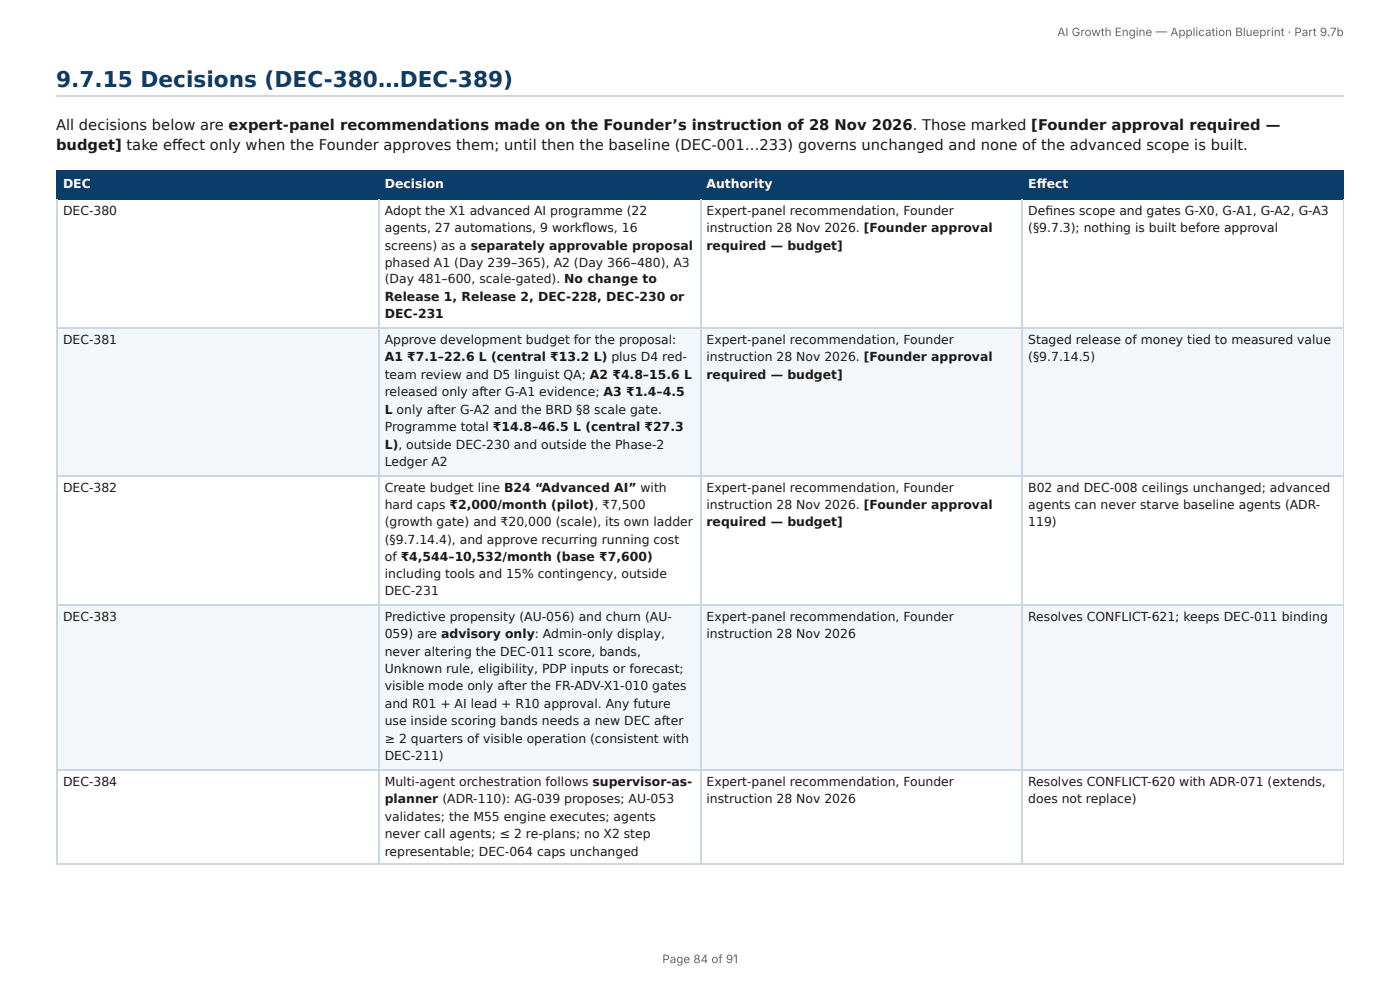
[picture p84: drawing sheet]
<svg xmlns="http://www.w3.org/2000/svg" width="297mm" height="210mm" viewBox="0 0 297 210" stroke-linecap="round" stroke-linejoin="round" font-family="sans-serif">
<defs><g id="words">
<text font-size="4.6" fill="#0b3d6b" x="11.9" y="18.4">9.7.15 Decisions (DEC-380…DEC-389)</text>
<g font-size="3.1" fill="#1a1a1a">
<text x="11.9" y="27.6">All decisions below are expert-panel recommendations made on the Founder’s instruction of 28 Nov 2026. Those marked [Founder approval required —</text>
<text x="11.9" y="31.8">budget] take eff ect only when the Founder approves them; until then the baseline (DEC-001…233) governs unchanged and none of the advanced scope is built.</text>
</g>
<g font-size="2.6" fill="#fff">
<text x="13.4" y="39.9">DEC</text>
<text x="81.7" y="39.9">Decision</text>
<text x="150.1" y="39.9">Authority</text>
<text x="218.4" y="39.9">Eff ect</text>
</g>
<g font-size="2.6" fill="#1a1a1a">
<text x="13.4" y="45.6">DEC-380</text>
<text x="81.7" y="45.6">Adopt the X1 advanced AI programme (22</text>
<text x="150.1" y="45.6">Expert-panel recommendation, Founder</text>
<text x="218.4" y="45.6">Defi nes scope and gates G-X0, G-A1, G-A2, G-A3</text>
<text x="81.7" y="49.3">agents, 27 automations, 9 workfl ows, 16</text>
<text x="81.7" y="53">screens) as a separately approvable proposal</text>
<text x="150.1" y="49.3">instruction 28 Nov 2026. [Founder approval</text>
<text x="150.1" y="53">required — budget]</text>
<text x="218.4" y="49.3">(§9.7.3); nothing is built before approval</text>
<text x="81.7" y="56.7">phased A1 (Day 239–365), A2 (Day 366–480), A3</text>
<text x="81.7" y="60.2">(Day 481–600, scale-gated). No change to</text>
<text x="81.7" y="63.9">Release 1, Release 2, DEC-228, DEC-230 or</text>
<text x="81.7" y="67.6">DEC-231</text>
<text x="13.4" y="73">DEC-381</text>
<text x="81.7" y="73">Approve development budget for the proposal:</text>
<text x="81.7" y="76.7">A1 ₹7.1–22.6 L (central ₹13.2 L) plus D4 red-</text>
<text x="150.1" y="73">Expert-panel recommendation, Founder</text>
<text x="150.1" y="76.7">instruction 28 Nov 2026. [Founder approval</text>
<text x="218.4" y="73">Staged release of money tied to measured value</text>
<text x="218.4" y="76.7">(§9.7.14.5)</text>
<text x="81.7" y="80.4">team review and D5 linguist QA; A2 ₹4.8–15.6 L</text>
<text x="150.1" y="80.4">required — budget]</text>
<text x="81.7" y="84.1">released only after G-A1 evidence; A3 ₹1.4–4.5</text>
<text x="81.7" y="87.8">L only after G-A2 and the BRD §8 scale gate.</text>
<text x="81.7" y="91.5">Programme total ₹14.8–46.5 L (central ₹27.3</text>
<text x="81.7" y="95.2">L), outside DEC-230 and outside the Phase-2</text>
<text x="81.7" y="98.9">Ledger A2</text>
<text x="13.4" y="104.4">DEC-382</text>
<text x="81.7" y="104.4">Create budget line B24 “Advanced AI” with</text>
<text x="150.1" y="104.4">Expert-panel recommendation, Founder</text>
<text x="218.4" y="104.4">B02 and DEC-008 ceilings unchanged; advanced</text>
<text x="81.7" y="108.1">hard caps ₹2,000/month (pilot), ₹7,500</text>
<text x="81.7" y="111.8">(growth gate) and ₹20,000 (scale), its own ladder</text>
<text x="150.1" y="108.1">instruction 28 Nov 2026. [Founder approval</text>
<text x="150.1" y="111.8">required — budget]</text>
<text x="218.4" y="108.1">agents can never starve baseline agents (ADR-</text>
<text x="218.4" y="111.8">119)</text>
<text x="81.7" y="115.5">(§9.7.14.4), and approve recurring running cost</text>
<text x="81.7" y="119.2">of ₹4,544–10,532/month (base ₹7,600)</text>
<text x="81.7" y="122.7">including tools and 15% contingency, outside</text>
<text x="13.4" y="131.8">DEC-383</text>
<text x="81.7" y="126.4">DEC-231</text>
<text x="81.7" y="131.8">Predictive propensity (AU-056) and churn (AU-</text>
<text x="150.1" y="131.8">Expert-panel recommendation, Founder</text>
<text x="218.4" y="131.8">Resolves CONFLICT-621; keeps DEC-011 binding</text>
<text x="81.7" y="135.5">059) are advisory only: Admin-only display,</text>
<text x="150.1" y="135.5">instruction 28 Nov 2026</text>
<text x="81.7" y="139.2">never altering the DEC-011 score, bands,</text>
<text x="81.7" y="142.9">Unknown rule, eligibility, PDP inputs or forecast;</text>
<text x="81.7" y="146.6">visible mode only after the FR-ADV-X1-010 gates</text>
<text x="81.7" y="150.3">and R01 + AI lead + R10 approval. Any future</text>
<text x="81.7" y="154">use inside scoring bands needs a new DEC after</text>
<text x="81.7" y="157.7">≥ 2 quarters of visible operation (consistent with</text>
<text x="81.7" y="161.4">DEC-211)</text>
<text x="13.4" y="166.9">DEC-384</text>
<text x="81.7" y="166.9">Multi-agent orchestration follows supervisor-as-</text>
<text x="150.1" y="166.9">Expert-panel recommendation, Founder</text>
<text x="218.4" y="166.9">Resolves CONFLICT-620 with ADR-071 (extends,</text>
<text x="81.7" y="170.6">planner (ADR-110): AG-039 proposes; AU-053</text>
<text x="150.1" y="170.6">instruction 28 Nov 2026</text>
<text x="218.4" y="170.6">does not replace)</text>
<text x="81.7" y="174.3">validates; the M55 engine executes; agents</text>
<text x="81.7" y="178">never call agents; ≤ 2 re-plans; no X2 step</text>
<text x="81.7" y="181.7">representable; DEC-064 caps unchanged</text>
</g>
<g font-size="2.5" fill="#666">
<text x="224.6" y="7.7">AI Growth Engine — Application Blueprint · Part 9.7b</text>
<text x="140.7" y="204.5">Page 84 of 91</text>
</g>
</g></defs>
<path d="M11.9 20.3h273.5" fill="none" stroke="#c9d6e3" stroke-width=".25"/>
<g fill="#0b3d6b">
<path d="M12.2 36.2h68.1v6h-68.1z"/>
<path d="M80.3 36.2h68.4v6h-68.4z"/>
<path d="M148.7 36.2h68.4v6h-68.4z"/>
<path d="M217.1 36.2h68.3v6h-68.3z"/>
</g>
<g fill="#f4f7fa">
<path d="M12.2 69.8h68.1v31.1h-68.1z"/>
<path d="M80.3 69.8h68.4v31.1h-68.4z"/>
<path d="M148.7 69.8h68.4v31.1h-68.4z"/>
<path d="M217.1 69.8h68.3v31.1h-68.3z"/>
<path d="M12.2 128.6h68.1v34.8h-68.1z"/>
<path d="M80.3 128.6h68.4v34.8h-68.4z"/>
<path d="M148.7 128.6h68.4v34.8h-68.4z"/>
<path d="M217.1 128.6h68.3v34.8h-68.3z"/>
</g>
<path d="M11.9 36.4h273.5M12 36.2v6.2M80.4 36.2v6.2M148.8 36.2v6.2M217 36.2v6.2M11.9 42.3h273.5" fill="none" stroke="#0b3d6b" stroke-width=".25"/>
<path d="M285.3 36.2v6.2" fill="none" stroke="#0b3d6b" stroke-width=".21"/>
<path d="M12 42.4v141.2M80.4 42.4v141.2M148.8 42.4v141.2M217 42.4v141.2M11.9 69.7h273.5M11.9 101h273.5M11.9 128.5h273.5M11.9 163.5h273.5M11.9 183.5h273.5" fill="none" stroke="#c9d6e3" stroke-width=".25"/>
<path d="M285.3 42.4v141.2" fill="none" stroke="#c9d6e3" stroke-width=".21"/>
<use href="#words"/>
</svg>
